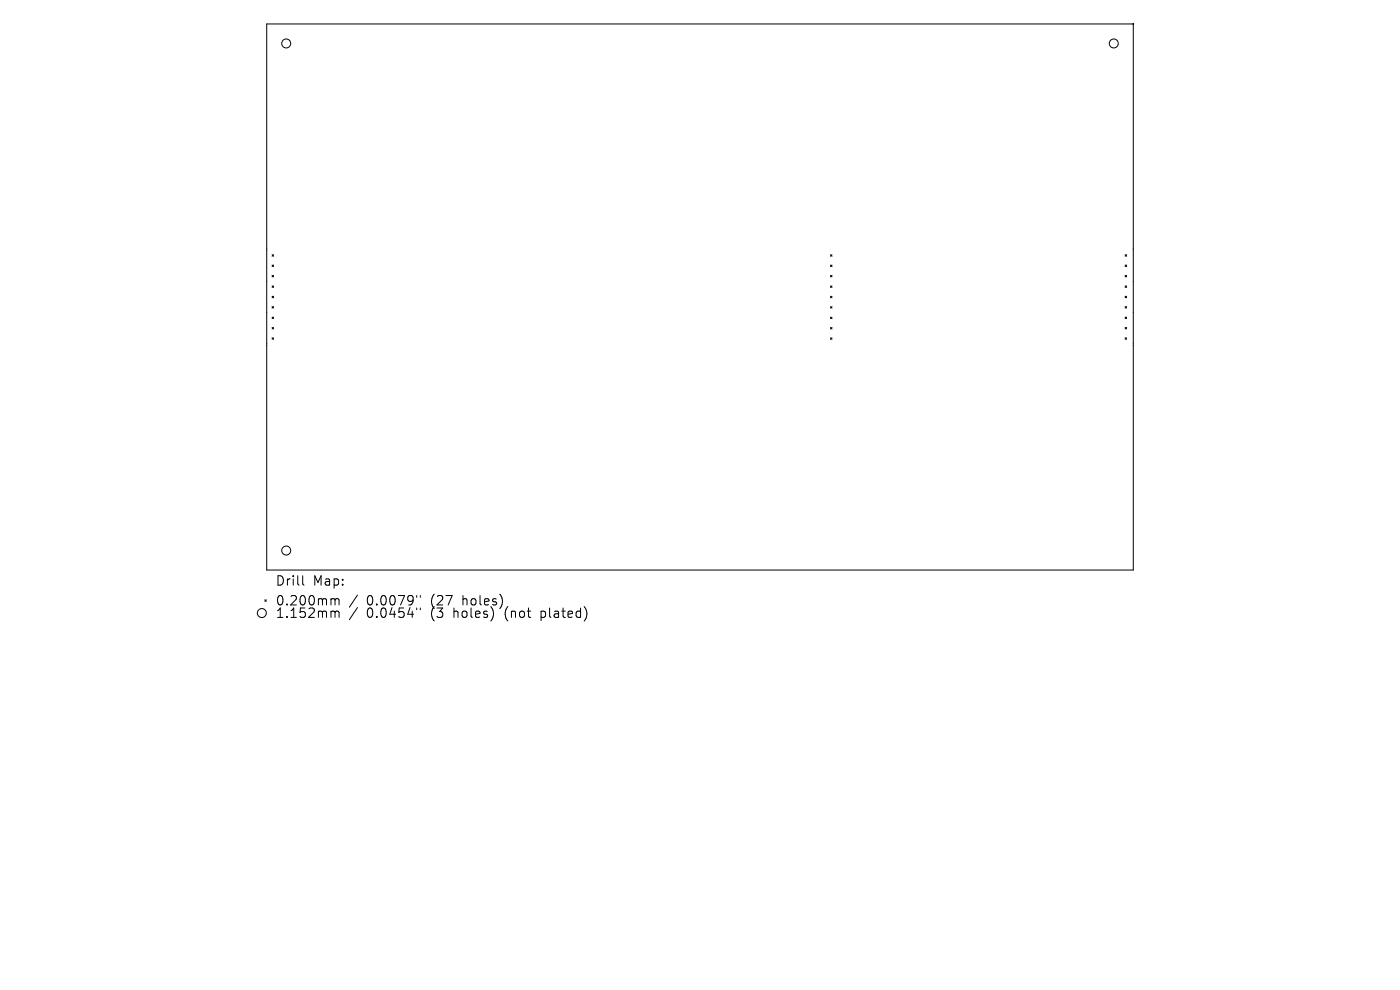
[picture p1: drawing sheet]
<svg xmlns="http://www.w3.org/2000/svg" width="297mm" height="210mm" viewBox="0 0 297 210" stroke-linecap="round" stroke-linejoin="round" font-family="sans-serif">
<defs><g id="words">
<g font-size="2.8">
<text x="58.5" y="124.5">Drill</text>
<text x="66.4" y="124.5">Map:</text>
<text x="58.5" y="128.7">0.200mm</text>
<text x="58.5" y="131.3">1.152mm</text>
<text x="77.7" y="128.7">0.0079&quot;</text>
<text x="77.7" y="131.3">0.0454&quot;</text>
<text x="91.4" y="128.7">(27</text>
<text x="91.4" y="131.3">(3</text>
<text x="96.2" y="131.3">holes)</text>
<text x="98.1" y="128.7">holes)</text>
<text x="107.2" y="131.3">(not</text>
<text x="114.9" y="131.3">plated)</text>
</g>
</g></defs>
<g fill="none" stroke="#000" stroke-width=".21">
<path d="M56.6 5.1h183.8v115.8h-183.8zM57.7 58.4l.3 .3M57.7 54l.4 .4M57.7 56.2l.4 .3M58 58.4l-.3 .3M58.1 54l-.4 .4M58.1 56.2l-.4 .3M176.2 54l.3 .4M176.2 56.2l.3 .4M176.2 58.4l.3 .3M176.5 54l-.3 .4M176.5 56.2l-.3 .4"/>
<path d="M176.5 58.4l-.3 .3M238.7 54l.3 .4M238.7 56.2l.3 .3M238.7 58.4l.3 .3M239 54l-.3 .4M239 56.2l-.3 .3M239 58.4l-.3 .3M57.7 65l.3 .4M57.7 71.6l.3 .4M57.7 60.6l.4 .4M57.7 62.8l.4 .4M57.7 67.3l.4 .3"/>
<path d="M57.7 69.5l.4 .3M58 65l-.3 .4M58 71.6l-.3 .4M58.1 60.6l-.4 .4M58.1 62.8l-.4 .4M58.1 67.3l-.4 .3M58.1 69.5l-.4 .3M176.2 60.7l.3 .3M176.2 62.8l.3 .4M176.2 65l.3 .4M176.2 67.3l.3 .3M176.2 69.5l.3 .3"/>
<path d="M176.2 71.7l.3 .3M176.5 60.7l-.3 .3M176.5 62.8l-.3 .4M176.5 65l-.3 .4M176.5 67.3l-.3 .3M176.5 69.5l-.3 .3M176.5 71.7l-.3 .3M238.7 60.6l.3 .4M238.7 62.8l.3 .4M238.7 65l.3 .4M238.7 67.3l.3 .3M238.7 69.5l.3 .3"/>
<path d="M238.7 71.6l.3 .4M239 60.6l-.3 .4M239 62.8l-.3 .4M239 65l-.3 .4M239 67.3l-.3 .3M239 69.5l-.3 .3M239 71.6l-.3 .4M56.2 127.2l.3 .4M56.5 127.2l-.3 .4M64.2 122.1v1.7l.3 .3M70.8 127l.3 .3M70.8 129.6l.3 .3"/>
<path d="M71.1 127.3v1M71.1 129.9v1.1M71.1 127.3l.3-.3 .4 .1 .1 1.2M71.1 129.9l.3-.3 .4 .1 .1 1.3M75.8 126.2l-1.7 2.6M75.8 128.9l-1.7 2.5M88.4 126.3v.4M88.4 129v.4M89.2 126.3v.4M89.2 129v.4M104.7 130l-.1 .9M106.5 126.9v1.3"/>
<path d="M124 128.8a2.35 2.35 0 0 1 0 2.8"/>
<circle cx="60.7" cy="9.2" r=".95"/>
<circle cx="236.3" cy="9.2" r=".95"/>
<circle cx="60.7" cy="116.8" r=".95"/>
<circle cx="55.5" cy="130" r=".95"/>
</g>
<circle cx="240.4" cy="5.1" r=".08" fill="#000" stroke="#000" stroke-width=".21"/>
<use href="#words"/>
</svg>
